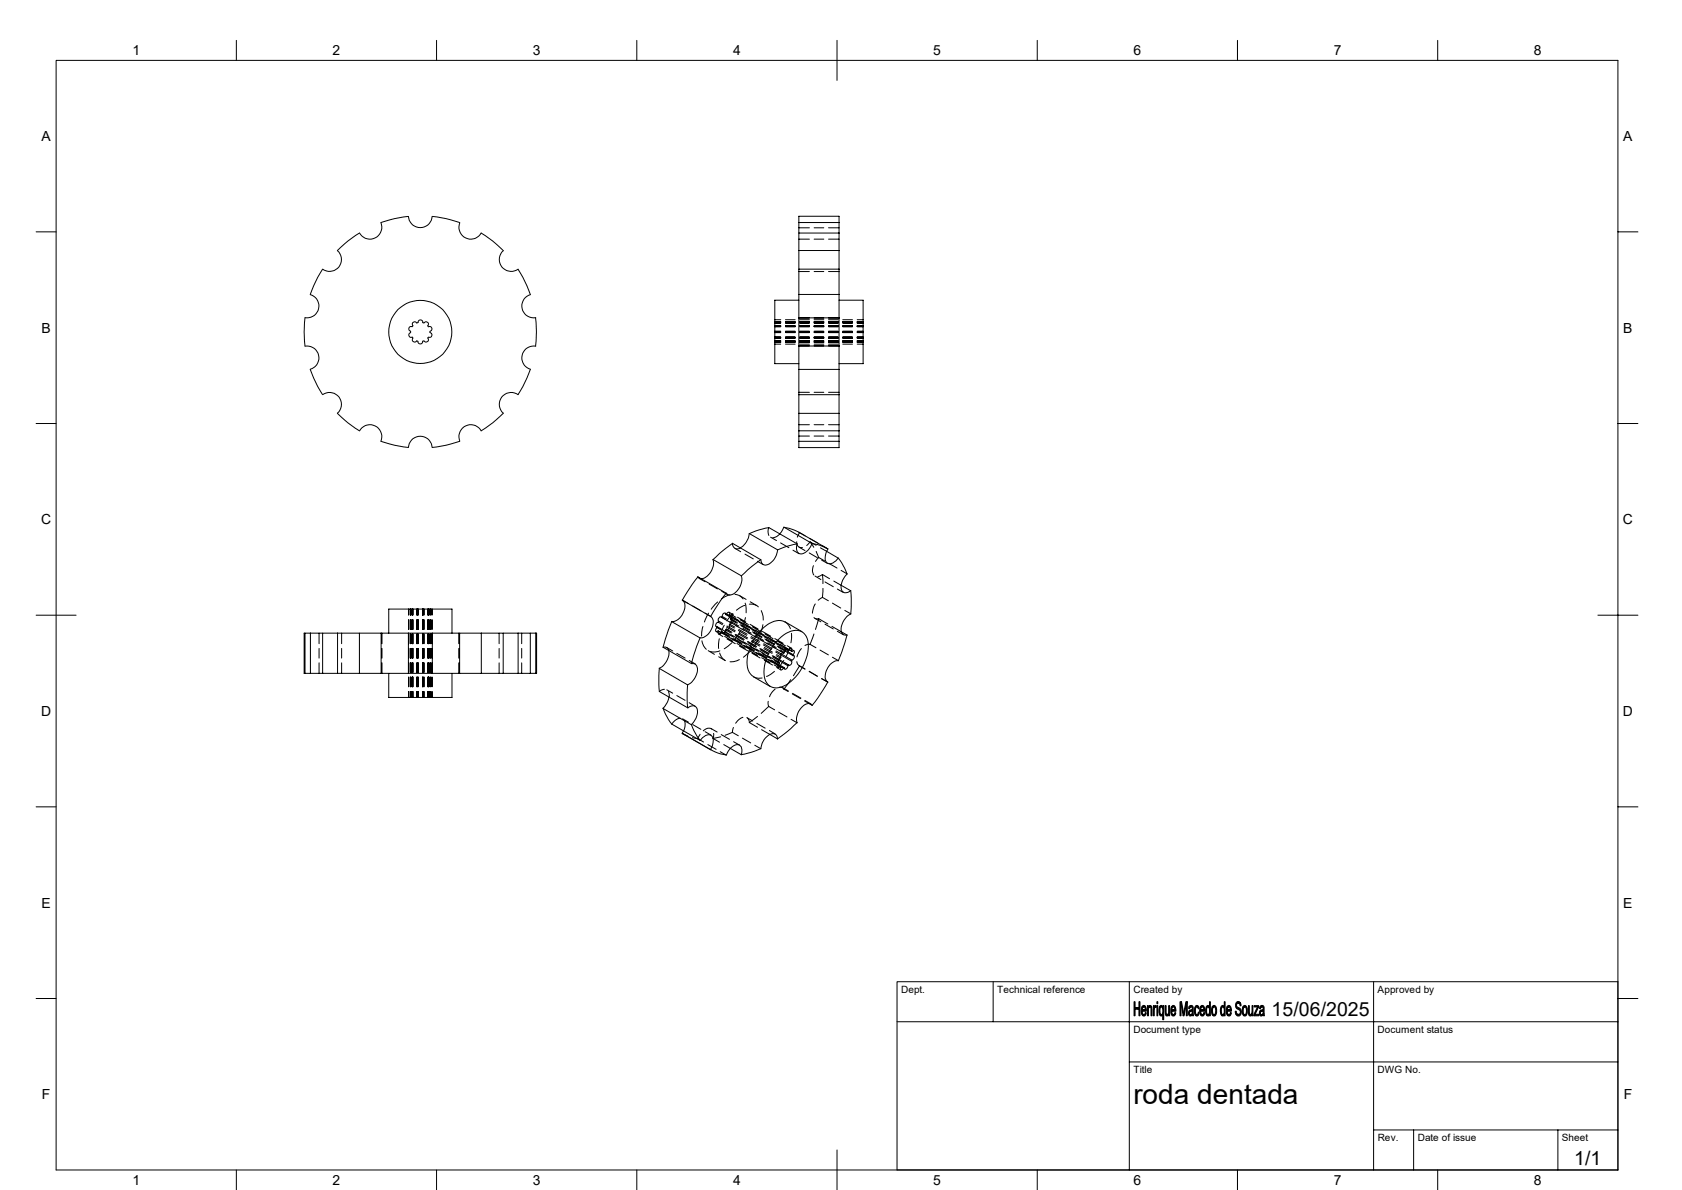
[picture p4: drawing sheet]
<svg xmlns="http://www.w3.org/2000/svg" width="420mm" height="297mm" viewBox="0 0 420 297" stroke-linecap="round" stroke-linejoin="round" font-family="sans-serif">
<defs><g id="words">
<text font-size="7" x="283" y="275.5">roda dentada</text>
<g font-size="4.9">
<text x="317.5" y="253.5">15/06/2025</text>
<text x="393.1" y="290.7">1/1</text>
</g>
<g font-size="3.5">
<text x="33.1" y="13.8">1</text>
<text x="83.1" y="13.8">2</text>
<text x="133" y="13.8">3</text>
<text x="183.1" y="13.8">4</text>
<text x="233" y="13.8">5</text>
<text x="283" y="13.8">6</text>
<text x="333" y="13.8">7</text>
<text x="383" y="13.8">8</text>
<text x="10.4" y="35.2">A</text>
<text x="405.3" y="35.2">A</text>
<text x="10.4" y="83.1">B</text>
<text x="405.3" y="83.1">B</text>
<text x="10.2" y="130.9">C</text>
<text x="405.2" y="130.9">C</text>
<text x="10.2" y="178.7">D</text>
<text x="405.2" y="178.7">D</text>
<text x="10.4" y="226.5">E</text>
<text x="405.3" y="226.5">E</text>
<text x="10.5" y="274.4">F</text>
<text x="405.4" y="274.4">F</text>
<text x="33.1" y="295.8">1</text>
<text x="83" y="295.8">2</text>
<text x="133" y="295.8">3</text>
<text x="183.1" y="295.8">4</text>
<text x="233" y="295.7">5</text>
<text x="283" y="295.8">6</text>
<text x="333" y="295.8">7</text>
<text x="383" y="295.8">8</text>
</g>
<g font-size="2.5">
<text x="225" y="247.8">Dept.</text>
<text x="249" y="247.8">Technical reference</text>
<text x="283" y="247.8">Created by</text>
<text x="344" y="247.8">Approved by</text>
<text x="283" y="257.9">Document type</text>
<text x="344" y="257.9">Document status</text>
<text x="283" y="267.8">Title</text>
<text x="344" y="267.8">DWG No.</text>
<text x="344" y="284.8">Rev.</text>
<text x="354" y="284.8">Date of issue</text>
<text x="390" y="284.8">Sheet</text>
</g>
</g></defs>
<g fill="none" stroke="#000" stroke-width=".25">
<path d="M14 15.1h390v276.9h-390zM59 10.1v5M109 10.1v5M159 10.1v5M209 10.1v10M259 10.1v5M309 10.1v5M359 10.1v5M9 57.9h5M101.9 54l-3.4 .6-3.4 1a2.99 2.99 0 0 1-1.5 3.8 2.99 2.99 0 0 1-3.9-1.2l-2.8 2-2.7 2.4a2.95 2.95 0 0 1 .4 4 2.95 2.95 0 0 1-4 .6M102 54a2.97 2.97 0 0 0 2.9 2.8 2.97 2.97 0 0 0 3-2.8l3.5 .6 3.4 .9M114.8 55.6a2.97 2.97 0 0 0 1.5 3.8 2.97 2.97 0 0 0 3.8-1.2l2.9 2 2.6 2.3a2.99 2.99 0 0 0-.3 4.1 2.99 2.99 0 0 0 4.1 .6"/>
<path d="M199.5 58.2v4.3M199.5 55.5v2.7h10M199.5 55.5v-1.5h10v1.5M199.5 55.5h10M199.5 56.9h2.6M199.5 59.7h2.6M203.3 56.9h2.4M203.3 59.7h2.4M206.9 56.9h2.6M206.9 59.7h2.6M209.5 58.2v4.3M209.5 55.5v2.7"/>
<path d="M404 57.9h5M76.2 79.3l-.3 3.5 .3 3.6M77.5 73.5a2.96 2.96 0 0 1 2 3.5 2.96 2.96 0 0 1-3.3 2.3M80.5 67.2l-1.2 2-1.8 4.3M129.4 67.2l1.2 2 1.8 4.3M132.5 73.5a2.96 2.96 0 0 0-2.1 3.5 2.96 2.96 0 0 0 3.4 2.3M133.7 79.3l.2 3.5-.2 3.6M193.5 79.8h1.4M196.1 79.8h2.4M199.5 74.9h-6v15.9h6M199.5 79.3v7.1M199.5 73.5v5.8h10"/>
<path d="M199.5 67.2v6.3M199.5 62.5v4.7h10M199.5 73.5h10M199.5 62.5h10M199.5 79.4h2.6M199.5 67.8h2.6M199.7 79.8h2.4M203.3 79.8h2.4M203.3 79.4h2.4M203.3 67.8h2.4M206.9 79.8h2.4M206.9 79.4h2.6"/>
<path d="M206.9 67.8h2.6M209.5 74.9h6v15.9h-6M209.5 79.3v7.1M209.5 73.5v5.8M209.5 67.2v6.3M209.5 62.5v4.7M210.4 79.8h2.5M214 79.8h1.5M76.2 86.4a2.96 2.96 0 0 1 3.3 2.3 2.96 2.96 0 0 1-2 3.5M77.5 92.2l1.8 4.3 1.2 2M80.6 98.5a2.95 2.95 0 0 1 4 .5 2.95 2.95 0 0 1-.4 4.1M102.5 83a.6 .6 0 0 0-.4 .8 .6 .6 0 0 0 .8 .4"/>
<path d="M102.9 84.1l.2 .3M103.1 81.3l-.2 .2a.6 .6 0 0 0-.8 .4 .6 .6 0 0 0 .4 .8v.3M103.1 84.4a.59 .59 0 0 0 .1 .8 .59 .59 0 0 0 .9-.1l.3 .1a.6 .6 0 0 0 .5 .7 .6 .6 0 0 0 .6-.7l.3-.1M105.8 80.6h-.1a.72 .72 0 0 0-1.1-.6 .55 .55 0 0 1-.4 .6 .55 .55 0 0 1-.6-.3l-.6 .4 .1 .6M105.9 80.6a.59 .59 0 0 1 .8-.2 .59 .59 0 0 1 .1 .9l.2 .3M107 81.5a.6 .6 0 0 1 .8 .4 .6 .6 0 0 1-.4 .8M107.4 82.7v.3a.6 .6 0 0 1 .4 .8 .6 .6 0 0 1-.8 .4l-.1 .1a.65 .65 0 0 1-.1 .9 .65 .65 0 0 1-.9-.1M129.4 98.5a2.95 2.95 0 0 0-4.1 .5 2.95 2.95 0 0 0 .4 4.1M132.4 92.2l-1.8 4.3-1.2 2M133.8 86.4a2.96 2.96 0 0 0-3.4 2.3 2.96 2.96 0 0 0 2.1 3.5M193.5 85.2h1.4M193.5 85.1h1.4"/>
<path d="M193.5 84.4h1.4M193.5 84.2h1.4M193.5 83h1.4M193.5 82.7h1.4M193.5 81.5h1.4M193.5 81.3h1.4M193.5 80.6h1.4M193.5 80.5h1.4M193.5 85.9h1.4M193.5 85.4h1.4M193.5 80.3h1.4M196.1 85.2h2.4"/>
<path d="M196.1 85.1h2.4M196.1 84.4h2.4M196.1 84.2h2.4M196.1 83h2.4M196.1 82.7h2.4M196.1 81.5h2.4M196.1 81.3h2.4M196.1 80.6h2.4M196.1 80.5h2.4M196.1 85.9h2.4M196.1 85.4h2.4M196.1 80.3h2.4"/>
<path d="M199.5 98.5v4.7h10M199.5 92.2v6.3M199.5 86.4v5.8h10M199.5 98.5h10M199.5 86.3l10 .1M199.5 97.9h2.6M199.7 85.2h2.4M199.7 85.1h2.4M199.7 84.4h2.4M199.7 84.2h2.4M199.7 83h2.4M199.7 82.7h2.4"/>
<path d="M199.7 81.5h2.4M199.7 81.3h2.4M199.7 80.6h2.4M199.7 80.5h2.4M199.7 85.9h2.4M199.7 85.4h2.4M199.7 80.3h2.4M203.3 85.2h2.4M203.3 85.1h2.4M203.3 84.4h2.4M203.3 84.2h2.4M203.3 83h2.4"/>
<path d="M203.3 82.7h2.4M203.3 81.5h2.4M203.3 81.3h2.4M203.3 80.6h2.4M203.3 80.5h2.4M203.3 85.9h2.4M203.3 85.4h2.4M203.3 80.3h2.4M203.3 97.9h2.4M206.9 85.2h2.4M206.9 85.1h2.4M206.9 84.4h2.4"/>
<path d="M206.9 84.2h2.4M206.9 83h2.4M206.9 82.7h2.4M206.9 81.5h2.4M206.9 81.3h2.4M206.9 80.6h2.4M206.9 80.5h2.4M206.9 85.9h2.4M206.9 85.4h2.4M206.9 80.3h2.4M206.9 97.9h2.6M209.5 98.5v4.7"/>
<path d="M209.5 92.2v6.3M209.5 86.4v5.8M210.4 85.2h2.5M210.4 85.1h2.5M210.4 84.4h2.5M210.4 84.2h2.5M210.4 83h2.5M210.4 82.7h2.5M210.4 81.5h2.5M210.4 81.3h2.5M210.4 80.6h2.5M210.4 80.5h2.5"/>
<path d="M210.4 85.9h2.5M210.4 85.4h2.5M210.4 80.3h2.5M214 85.2h1.5M214 85.1h1.5M214 84.4h1.5M214 84.2h1.5M214 83h1.5M214 82.7h1.5M214 81.5h1.5M214 81.3h1.5M214 80.6h1.5"/>
<path d="M214 80.5h1.5M214 85.9h1.5M214 85.4h1.5M214 80.3h1.5M9 105.7h5M84.2 103.2l2.7 2.3 2.9 2a2.97 2.97 0 0 1 3.9-1.2 2.97 2.97 0 0 1 1.4 3.8M95.1 110.2l3.4 .9 3.4 .6M114.8 110.2l-3.4 .9-3.5 .6a2.99 2.99 0 0 0-2.9-2.8 2.99 2.99 0 0 0-3 2.8M125.6 103.2l-2.6 2.3-2.9 2a2.97 2.97 0 0 0-3.8-1.2 2.97 2.97 0 0 0-1.5 3.8M199.5 110.2v1.5h10v-1.5M199.5 107.5v2.7h10M199.5 103.2v4.3"/>
<path d="M199.5 107.5h10M199.5 108.8h2.6M199.5 106h2.6M203.3 108.8h2.4M203.3 106h2.4M206.9 108.8h2.6M206.9 106h2.6M209.5 107.5v2.7M209.5 103.2v4.3M404 105.7h5M178 139.7a4 4 0 0 1-2.9 4.7M182.9 135.6l-2.5 1.9-2.3 2.2"/>
<path d="M183.5 136.9l1.5 .8M184.9 136.8a1.28 1.28 0 0 1-1.4 .1 1.28 1.28 0 0 1-.6-1.3l7 4.1-2.4 1.9-2.4 2.1-7-4M186 138.3l2.1 1.2M187.1 133.1a4.5 4.5 0 0 1-2.2 3.6M187.1 133.2l7.1 4 2.4-.9 2.4-.5M191.9 131.7l-2.3 .5-2.5 1M192 133.6l-.2-1 .1-.9 7.1 4M192.4 134.1l1.5 .8M194.1 137.2a4 4 0 0 1-3 3.9l-.3-.1a1.14 1.14 0 0 1-.8-1.3M194.7 133.3l-.7 .6-1 .3M194.9 135.5l2.1 1.2M195.7 131.6l-1 1.6"/>
<path d="M195.7 131.6l1.4 .3 1.8 .6 7.8 4.5-1.8-.9-2.1-.4zM198 137.3l1.5 .9M198.9 135.2v.2a1.18 1.18 0 0 0 1.5 1.3M199.5 132.8l.1 .1M199.5 136.6l1.5 .8M199.6 132.9l-.5 1.2M199.6 132.9l1.5 .9M202.1 138l2 1.2M202.3 135.3l-.9 .8M202.3 135.3l.9 1.3M202.3 135.3l1.5 .8M202.8 135.6a3.4 3.4 0 0 1-3.1 2.6 1.83 1.83 0 0 1-.6-2.5"/>
<path d="M203.8 137.6l.6 1.5M204.4 139.1l-.8 1M204.4 139.1l1.5 .9M204.9 136.7l4.4 2.6 .9 1.2 1.3 2.8M205.1 139.8l1.5 .8M206.8 137a2.64 2.64 0 0 0-.1 3.6 2.4 2.4 0 0 0 2.6-1.3M9 153.5h10M76.2 158h-.3v10.1h.3M77.5 158h-1.3v10.1M77.5 158h3.1M77.5 158v10.1M79.7 158v2.7"/>
<path d="M84.3 158h-3.7v10.1M84.3 158h5.4M84.3 158v10.1M85.3 158v2.7M95.2 158h-5.5v10.1M95.2 158h6.8M95.2 158v10.1M95.4 158v2.7M97.1 158v-6h15.8v6M102 158h5.9M102 158v10.1M102.1 152v1.5"/>
<path d="M102.1 154.7v2.4M102.1 158.3v2.4M102.5 152v1.5M102.5 154.7v2.4M102.5 158.3v2.4M102.9 152v1.5M102.9 154.7v2.4M102.9 158.3v2.4M103.1 152v1.5M103.1 154.7v2.4M103.1 158.3v2.4M104.1 152v1.5"/>
<path d="M104.1 154.7v2.4M104.1 158.3v2.4M104.4 152v1.5M104.4 154.7v2.4M104.4 158.3v2.4M105.6 152v1.5M105.6 154.7v2.4M105.6 158.3v2.4M105.8 152v1.5M105.8 154.7v2.4M105.8 158.3v2.4M105.9 152v1.5"/>
<path d="M105.9 154.7v2.4M105.9 158.3v2.4M106.8 152v1.5M106.8 154.7v2.4M106.8 158.3v2.4M107 152v1.5M107 154.7v2.4M107 158.3v2.4M107.4 152v1.5M107.4 154.7v2.4M107.4 158.3v2.4M107.9 152v1.5"/>
<path d="M107.9 154.7v2.4M107.9 158.3v2.4M107.9 158h6.9M107.9 158v10.1M114.6 158v2.7M120.2 158h-5.4v10.1M120.2 158h5.4M120.2 158v10.1M124.6 158v2.7M129.4 158h-3.8v10.1M129.4 158h3M129.4 158v10.1"/>
<path d="M130.3 158v2.7M133.8 158h-1.4v10.1M133.8 158h.2v10.1h-.2M133.8 158v10.1M167.7 155.2l-2.1 6.3M167.7 155.2l7.1 4-2.2 6.4-7-4.1M170.5 149.9l-.2-.1 7.2 4.1M170.5 149.9a2.94 2.94 0 0 1-.2 3.7 2.88 2.88 0 0 1-2.6 1.5M173 151.3l2 1.1M174.2 144l-1.4 1.8-2.4 4M174.6 144.4l1.5 .8M175.1 144.5l-.9-.5 7.1 4"/>
<path d="M175.3 159.9a3.5 3.5 0 0 0 1.1 2.2M175.5 156.4l-.3 2.4M176.9 153l-1 2.2M177.1 145.8l2.1 1.2M177.4 153.9a2.64 2.64 0 0 1 0 3.6 2.99 2.99 0 0 1-2.6 1.7M178.8 157.6l1.1 .6M178.8 156.4l1.1 .6M179 156.6l-.3 .9 .3 .1 .3-.2M179 156.6v-.2l2.5 1.4M179 156.6l1.1 .7M179.2 150.2l-1.6 1.9M179.3 155.3a.66 .66 0 0 0-.5 .4 .66 .66 0 0 0 .1 .7h.1"/>
<path d="M179.3 155.3l.2-.3 1 .7M179.3 155.3l1.1 .6M179.4 157.6a.39 .39 0 0 0 0 .6 .39 .39 0 0 0 .6-.3l.1-.2M179.4 157.6l-.1-.2 2.4 1.4M179.4 157.6l1.1 .6M179.5 158.2l1 .7M179.6 159.4l-.1 2.4M180 154l1.1 .6M180.1 154.1a.64 .64 0 0 0-.6 .2 .64 .64 0 0 0 0 .7M180.1 154.1l.2-.2 1.1 .6M180.1 154.1l2.6 1.4M180.2 147.6l1.5 .8"/>
<path d="M180.3 157.7l1.9 1.1M180.3 157.7h-.2l2 1.2M180.4 158l1.1 .7M180.8 156l-.9 2.2M180.9 158.8l2.1 1.2M180.9 157.6l2.1 1.2M181.1 153l1 .6M181.1 157.9l2.1 1.1M181.2 157.2a.59 .59 0 0 1-.2 .6 .59 .59 0 0 1-.7 .1v-.2M181.2 153.4v-.2a.56 .56 0 0 0-.7 0 .56 .56 0 0 0-.2 .7M181.2 153.4l.2-.1 1.1 .7M181.2 157.2l1.4 .8"/>
<path d="M181.2 153.4l2.4 1.3M181.3 148.1l-1.4 1.8-2.4 3.9M181.4 157l-.2 .2M181.4 157l1.4 .8M181.4 153.3v-.1a.4 .4 0 0 1 .6-.4 .4 .4 0 0 1 .1 .7M181.4 156.5l2.1 1.2M181.4 157.1l1.1 .6M181.5 158.8l2.1 1.2M181.5 159.5l2.1 1.2M181.5 156.3l2.1 1.1M182.1 153.5l2.3 1.4M182.1 152.8l1 .7"/>
<path d="M182.1 156a.65 .65 0 0 1 0 .8 .65 .65 0 0 1-.7 .2M182.2 155.2l8.2 4.7M182.2 153.6l.4-.2 .2 .2-.3 .8M182.2 155.8l-.1 .2 1.2 .8M182.2 155.8l1.3 .7M182.3 148.5l-2.2 1M182.4 155.1l2.1 1.2M182.5 154.4v.3l1.6 .9M182.5 154.4l1.6 1M182.5 154.7a.58 .58 0 0 1 .3 .6 .58 .58 0 0 1-.6 .5M182.5 158.4l2.1 1.2M182.5 159.3l2.1 1.1"/>
<path d="M182.7 159.4l2 1.2M182.7 153.5l1.1 .6M182.7 154.7l1.1 .6M183 153.1l-1.5 1.9M183.1 159.5l2.1 1.2M183.2 154.2l2 1.2M183.2 159.4l2.1 1.2M183.5 154.6l2 1.1M183.5 148.3a2.55 2.55 0 0 1 2 1.2M183.6 158.3l2 1.2M183.6 158.6l2.1 1.2M183.8 158.4l2 1.2"/>
<path d="M184 159.4l2.1 1.2M184.2 154.1l2 1.1M184.2 159.6l2.1 1.2M184.4 157.4l2 1.2M184.5 157.1l2.1 1.2M184.5 158.3l2.1 1.2M184.6 155.3l2 1.2M184.6 158l2.1 1.2M184.7 148.7l1.6 .9M184.8 154.7l2.1 1.2M184.8 155.9l2.1 1.2M184.9 157.5l-1.4 2"/>
<path d="M185.1 156.2l2.1 1.2M185.1 143.7a3.9 3.9 0 0 1-3.1 4.8l-.6-.5M185.1 156l2.1 1.2M185.4 155.4l2.1 1.2M185.5 155.5l2 1.2M185.5 156.8l2.1 1.2M186 151.1l-1.2 .5-.9 .7M186.1 150.5l.2 2.5M186.1 154.1l-.7 2.3M186.3 156l2 1.2M186.6 156.3l2 1.2M187.1 150.8a2.75 2.75 0 0 1 2.3 .7"/>
<path d="M187.3 155.8l2 1.2M187.3 150.2l1.6 .9M187.5 159.2l2 1.2M187.6 158.9l2.1 1.2M187.7 157.1l2 1.2M187.7 159.8l2.1 1.2M187.9 156.5l2 1.1M187.9 157.7l2 1.2M188.2 158l2 1.2M188.2 157.8l2.1 1.2M188.5 157.2l2.1 1.2M188.6 157.3l2 1.2"/>
<path d="M188.6 158.6l2.1 1.3M189.1 140.1l1.5 .8M189.4 157.8l2 1.2M189.4 159.4l-1.2 2.1M189.7 158.1l2 1.2M189.9 159.7l2 1.2M190.1 152.4l.4 1.4 .1 1M190.4 157.6l2 1.2M190.5 155.9l-.6 2.4M190.8 158.9l2.1 1.2M191 158.2l2 1.2M191 159.5l2 1.2"/>
<path d="M191.3 159.8l2 1.2M191.3 159.6l2.1 1.1M191.6 159l2.1 1.2M191.7 159.1l2 1.2M192.4 159.6l2.1 1.2M192.8 159.9l2.1 1.2M193.5 159.4l2 1.2M196 155.2a4.6 4.6 0 0 0-5.2 1.3 11.8 11.8 0 0 0-4.2 10.1l.5 1.2 1 1.1M197.4 156.9a3.1 3.1 0 0 0-1.4-1.7l4.2 2.4M197.6 158.1l-.1 2.3M203.1 141.2l-.2 1.3 .3 1M203.2 158.2l-.9 2.6"/>
<path d="M203.2 154.1l.5 .3h.7M203.5 143.8l1.5 .9M203.5 154.3l1.5 .9M203.6 150.7l-.4 .6-.3 1.7M204.4 154.4l-.8 2.7M204.4 154.4l2.3 1.3M205.4 143.4l-1.2 .5M205.4 143.4l.1 2.3M205.4 149.1l-1.1 .7M205.4 143.4l1.7 1M205.4 149.1l1.4 .8M205.5 146.9l-.1 2.2"/>
<path d="M206 145.2l2.1 1.2M206 155.8l2.1 1.2M206.9 140.6l2.1 1.2M207.7 156.3l3.8 2.2M207.9 150.5l2 1.3M208.2 145l4.2 2.4M209.1 147l1.5 .9M209.1 157.6l1.5 .8M210 142.4l1.5 .8M211.5 158.5l-2.2 6.4-1.4-.9M211.5 143.3a3.9 3.9 0 0 0-1.2 4.3l.8 .4 .7-.2 .6-.4M212.4 147.5l.2 1.8-.2 3.9-1.5-.8"/>
<path d="M212.5 153.2a4.2 4.2 0 0 0-2.3 4.8l.4 .4 .9 .1M399 153.5h10M76.2 168.1h1.3M77.5 168.1h3.1M79.7 161.8v2.5M79.7 165.4v2.7M80.6 168.1h3.7M84.3 168.1h5.4M85.3 161.8v2.5M85.3 165.4v2.7M89.7 168.1h5.5M95.2 168.1h6.8"/>
<path d="M95.4 161.8v2.5M95.4 165.4v2.7M97.1 168.1v6h15.8v-6M102 168.1h5.9M102.1 161.8v2.5M102.1 165.4v2.4M102.1 169v2.4M102.1 172.6v1.5M102.5 161.8v2.5M102.5 165.4v2.4M102.5 169v2.4M102.5 172.6v1.5"/>
<path d="M102.9 161.8v2.5M102.9 165.4v2.4M102.9 169v2.4M102.9 172.6v1.5M103.1 161.8v2.5M103.1 165.4v2.4M103.1 169v2.4M103.1 172.6v1.5M104.1 161.8v2.5M104.1 165.4v2.4M104.1 169v2.4M104.1 172.6v1.5"/>
<path d="M104.4 161.8v2.5M104.4 165.4v2.4M104.4 169v2.4M104.4 172.6v1.5M105.6 161.8v2.5M105.6 165.4v2.4M105.6 169v2.4M105.6 172.6v1.5M105.8 161.8v2.5M105.8 165.4v2.4M105.8 169v2.4M105.8 172.6v1.5"/>
<path d="M105.9 161.8v2.5M105.9 165.4v2.4M105.9 169v2.4M105.9 172.6v1.5M106.8 161.8v2.5M106.8 165.4v2.4M106.8 169v2.4M106.8 172.6v1.5M107 161.8v2.5M107 165.4v2.4M107 169v2.4M107 172.6v1.5"/>
<path d="M107.4 161.8v2.5M107.4 165.4v2.4M107.4 169v2.4M107.4 172.6v1.5M107.9 161.8v2.5M107.9 165.4v2.4M107.9 169v2.4M107.9 172.6v1.5M107.9 168.1h6.9M114.6 161.8v2.5M114.6 165.4v2.7M114.8 168.1h5.4"/>
<path d="M120.2 168.1h5.4M124.6 161.8v2.5M124.6 165.4v2.7M125.6 168.1h3.8M129.4 168.1h3M130.3 161.8v2.5M130.3 165.4v2.7M132.4 168.1h1.4M165.6 161.5l.9 .1 .5 .8M165.6 176.8l7 4.1M165.9 172l-1.3 .6 7.1 4.1M166.5 172.2l1.5 .8"/>
<path d="M166.5 161.6l1.5 .9M166.9 172.6l.2 1.4M167 162.4a4.3 4.3 0 0 1-2.4 4.4M167 174a5.1 5.1 0 0 1-1.4 2.8l1.3 2.7 .8 1.2M169 173.6l2.1 1.2M169 163.1l2.1 1.2M169.9 179.3l-1.1 .3-1.1 1.1M170.4 179.4l1.5 .9M170.9 179.8a3.3 3.3 0 0 1-.6 3.2M171.7 170.9l-7.1-4.1-.1 2 .1 3.8M171.7 170.9l-.1 2 .1 3.7M171.7 176.7a1.36 1.36 0 0 1 1.8-.5 1.36 1.36 0 0 1 .7 1.7l-.4 1.4-1.2 1.5 .6 1.5 1.6 2.5-7.1-4.1"/>
<path d="M172.1 175.4l1.5 .9M172.1 164.8l1.5 .9M172.7 165.7a1.39 1.39 0 0 1 1.3 .5 1.39 1.39 0 0 1 .1 1.5 4.6 4.6 0 0 1-2.4 3.2M176.8 162.4l1.6 .9M179.5 163.9l1.6 .9M179.7 163a3.1 3.1 0 0 0 1.4 1.9M179.7 162.4a3.4 3.4 0 0 1-2.3 .2M182.7 160.4l-1.9 1.5M184 160.6l2.1 1.2M184.6 164.6l-1.4 .5-.9 .1M184.6 160.6l2.1 1.2M184.6 161.2l2.1 1.2"/>
<path d="M185.5 179l-.9 .5-.9 1M185.6 160.2l2.1 1.2M185.6 161l2.1 1.2M185.8 161.2l2 1.1M186.2 161.2l2.1 1.2M186.4 161.2l2 1.1M186.5 179.1l1.5 .9M186.6 160.1l2.3 1.3M186.6 179.2l.5 1.1M186.7 160.4l2.1 1.2M187.1 162.4l2.1 1.2M187.1 161.2l2.1 1.1"/>
<path d="M187.3 161.4l2.1 1.2M187.4 162.4l-1.8 1.6M187.6 160.1l2.1 1.1M187.7 162.3l2.1 1.2M187.7 163l2.1 1.2M188.7 162l2.1 1.2M188.7 162.8l2.1 1.2M188.8 162.9l2.1 1.2M189.1 178.8l-2 1.5M189.3 163l2 1.2M189.4 162.9l2.1 1.2M189.7 161.9l2.1 1.2"/>
<path d="M189.8 162.2l2.1 1.2M190 162l2 1.2M190.2 164.2l2.1 1.2M190.2 162.9l2.1 1.2M190.3 169.2a2.89 2.89 0 0 1-2.2-.3l4.3 2.5M190.4 163.2l2.1 1.2M190.6 161l2 1.1M190.7 160.7l2 1.2M190.7 161.9l2.1 1.2M190.8 164.1l2.1 1.2M190.8 164.8l2.1 1.2M190.8 161.6l2.1 1.2"/>
<path d="M191.4 160.5l2.1 1.2M191.7 160.4l2.1 1.2M191.8 163.7l2.8 1.7v.2M191.8 175l.1 1.3M191.9 164.6l2 1.2M191.9 164.7l3.1 1.8-.1 .5 .1 .2 .7-.5M191.9 176.3l-1.8 1.8M191.9 176.3l1.5 .9M192.4 164.8l3.3 1.9M192.5 164.7l3.4 2M192.8 163.7l2.1 1.1M192.9 164l3.8 2.2"/>
<path d="M193 161.5l2.7 1.6a.61 .61 0 0 0-.7 .2 .61 .61 0 0 0 0 .7M193.1 163.7l3.9 2.4M193.3 165.9l1.1 .7M193.3 164.7l1.1 .7M193.4 167.6l-.9 .7-1.1 .5M193.5 165l1.1 .6M193.5 172l-.9 1-.4 .9M193.7 162.7l3.9 2.3M193.8 162.5l3.9 2.3M193.8 163.7l1.1 .6M193.9 160.7l2.9 1.6M193.9 160.1a6.2 6.2 0 0 1 5.9-2.6 3.6 3.6 0 0 1 2 3.8 11.8 11.8 0 0 1-6.7 10.2 3.1 3.1 0 0 1-4.3-3.1 11.8 11.8 0 0 1 3.1-8.3z"/>
<path d="M193.9 165.9l1.1 .6M193.9 166.6l1.1 .6M193.9 163.4l1.1 .6M194.1 161.2l2 1.2M194.1 160l2 1.2M194.4 161.5l3.6 2.2M194.4 161.3l3.6 2.1v.3M194.4 177.8l2.1 1.1M194.6 162.3l1 .6M194.6 171.5a1.05 1.05 0 0 1 1.1 .5M194.6 165.6a.48 .48 0 0 0-.4 .5 .48 .48 0 0 0 .4 .4l.3-.1M194.7 160.8l3.1 1.8"/>
<path d="M194.9 164.3a.68 .68 0 0 0-.4 1.1l.1-.1M194.9 166.4l1.1 .6M195 164l-.1 .3M195.4 171.6l1.5 .9M195.5 161.4l1.1 .6M195.7 164.8l-1.4 2M195.7 172l1.1 .6M195.9 161.7l1 .6h-.2v-.1a.54 .54 0 0 0-.7 0 .54 .54 0 0 0-.1 .6l-1.1-.6M195.9 166.7h-.2M195.9 162.9l-.2 .1M196.6 161.2l1 .6M196.7 166.2a.56 .56 0 0 1-.2 .6 .56 .56 0 0 1-.6 0v-.1"/>
<path d="M196.9 166l-.2 .2M196.9 162.3l.7-.5 .1 .2-.1 .5M197 162.1l.7 .4M197.2 161.6l-.9 2.2M197.2 161.8l1 .6M197.2 163l1 .7M197.4 169.6l-1.7 2.4M197.5 179.5l1.5 .9-2.4 2.1-2.4 1.9M197.6 165a.61 .61 0 0 1 0 .7 .61 .61 0 0 1-.7 .2M197.6 162.5l.1 .1M197.7 164.8l-.1 .2M197.8 162.6l.2-.2a.48 .48 0 0 1 .4 .5 .48 .48 0 0 1-.4 .5"/>
<path d="M197.8 173.2l2.1 1.2M197.9 173.1l2.1 1.1M198 163.7a.47 .47 0 0 1 .4 .4 .47 .47 0 0 1-.4 .5l-.2 .1M199 165.1l.1 .6 .5 .5M199.5 166.2l1.5 .8-1.4-.8M199.6 166.2l-1.5 2.5M200.1 161.9l-.7 1-.4 1.1M201 174.8l1.5 .9M202.1 167.6l2 1.2-2-1.2M202.3 160.8l-1.3 .3M202.3 160.8l1.5 .9M202.8 176.1a1.5 1.5 0 0 0-2.4 .2 4.1 4.1 0 0 0-1.3 4.1"/>
<path d="M204.8 162.3l2 1.1M206.6 170.2l-1.5-.8 1.6 .9-2.5 3.9-1.4 1.8-1.9-1M209.3 164.9a3.7 3.7 0 0 0-3.3 3.9l.3 1 .4 .4M170.3 183l7.3 4.2M170.4 183l1.3 .7M172.9 184.1l1.3 .3M173 180.8l2 1.2M174.2 184.4l1.5 .8M174.8 183.3l-.6 1.1M174.8 184.8a2.19 2.19 0 0 1 2.9-1.2 2.91 2.91 0 0 1-.3 3.5M176.1 182.6l1.4 .9M176.7 185.8l2.1 1.2"/>
<path d="M177.5 187.1l1.8 .9 2 .4M177.6 181.9l1.5 .8M177.8 182l-.1-.1a1.73 1.73 0 0 0-2.1 .5M178.1 184.3l1.6 1M178.2 183l-.1 1.3M179.8 187.6l1.6 .9a3.4 3.4 0 0 1 3-2.6 1.83 1.83 0 0 1 .7 2.5M180 183.9l-1.9 .4M180.1 183.3l2.1 1.2M180.7 185.8l4.4 2.6M182.9 182.8l-1.8 .7M182.9 182.8l1.5 .8M183.1 181.6l-.2 1.2"/>
<path d="M183.2 185.1l1.5 .9M185.4 184.2l2.1 1.2M187.1 180.3l2 1.2M188.5 186l1.4 .9-2.4 .9-2.4 .5M189 180.6l2.1 1.1M190.2 182.1l4 2.3M192.1 182.3l1.4 .9M194.1 184.4a1.32 1.32 0 0 0-.9-1.3 1.32 1.32 0 0 0-1.5 .5 4.6 4.6 0 0 0-1.7 3.3M9 201.4h5M404 201.4h5M9 249.2h5M224 255h180"/>
<path d="M248 245v10M282 245v47M343 245v47M404 245h-180v47M404 249.2h5M282 265h122M59 292v5M109 292v5M159 292v5M209 287v10M259 292v5M309 292v5"/>
<path d="M343 282h61M353 282v10M359 292v5M389 282v10"/>
<circle cx="104.9" cy="82.8" r="7.9"/>
</g>
<g fill="#000" stroke="#000" stroke-width=".25">
<path d="M283.2 250h.2v1.5l1 .4h-1v1.6h-.2z" fill-rule="evenodd"/>
<path d="M284.4 250h.2v3.5h-.2v-1.6l-1-.4h1z" fill-rule="evenodd"/>
<path d="M285.1 251.3h.5l-.3 .2-.1 .5 1 .1v.3h-1l.1 .6 .3 .2h-.4l-.2-.2-.1-.8z" fill-rule="evenodd"/>
<path d="M285.2 251.1a.63 .63 0 0 1 .8 0 .63 .63 0 0 1 .2 .7v.3l-1-.1h.8l-.1-.5-.7-.2z" fill-rule="evenodd"/>
<path d="M285.2 253.2h.6l.2-.5 .2 .1a.58 .58 0 0 1-.3 .7 .58 .58 0 0 1-.7-.2z" fill-rule="evenodd"/>
<path d="M286.5 251h.2v.4h.3l-.2 .4v1.7h-.3z" fill-rule="evenodd"/>
<path d="M286.8 251.3h.3z" fill-rule="evenodd"/>
<path d="M286.9 251a.64 .64 0 0 1 .7 .2 .64 .64 0 0 1 .1 .7v1.6h-.3v-1.8l-.2-.4h-.4z" fill-rule="evenodd"/>
<path d="M288 251h.2v.4h.3l-.3 .3v1.8h-.2z" fill-rule="evenodd"/>
<path d="M288.3 251l.5 .1-.1 .4-.5-.1z" fill-rule="evenodd"/>
<path d="M288.9 251h.2v2.5h-.2z" fill-rule="evenodd"/>
<path d="M288.9 250h.2v.5h-.2z" fill-rule="evenodd"/>
<path d="M289.6 253.2l.7 .1a.39 .39 0 0 1-.4 .3 .39 .39 0 0 1-.3-.4z" fill-rule="evenodd"/>
<path d="M289.5 251.3h.5l-.3 .3-.1 .6 .1 .7 .3 .3h-.4l-.2-.5z" fill-rule="evenodd"/>
<path d="M289.6 251.1a.41 .41 0 0 1 .5-.1 .41 .41 0 0 1 .3 .3l-.8-.1z" fill-rule="evenodd"/>
<path d="M290.4 251h.2v3.5h-.3v-1.2l-.7-.1h.4a1.56 1.56 0 0 0 .1-1.9h.3z" fill-rule="evenodd"/>
<path d="M290.9 251h.3v2l.2 .2h.4a.5 .5 0 0 1-.7 .3 .5 .5 0 0 1-.1-.8z" fill-rule="evenodd"/>
<path d="M291.5 253.2h.3z" fill-rule="evenodd"/>
<path d="M291.8 251h.3v2.5h-.3v-.3l-.2-.1 .2-.3z" fill-rule="evenodd"/>
<path d="M292.5 251.3h.5l-.2 .1-.2 .6 1 .1v.3h-1l.1 .6 .3 .2h-.5l-.1-.2v-1.2z" fill-rule="evenodd"/>
<path d="M292.6 251.2a.54 .54 0 0 1 .7-.2 .54 .54 0 0 1 .2 .7l.1 .4-1-.1h.8l-.2-.5-.1-.2h-.6z" fill-rule="evenodd"/>
<path d="M292.5 253.2h.7l.2-.5 .2 .1a.58 .58 0 0 1-.3 .7 .58 .58 0 0 1-.8-.3z" fill-rule="evenodd"/>
<path d="M294.6 250h.4l-.1 3.5h-.3z" fill-rule="evenodd"/>
<path d="M295 250l.6 2.9-.2 .6-.5-2.9z" fill-rule="evenodd"/>
<path d="M296.1 250h.4l-.8 3.5h-.3z" fill-rule="evenodd"/>
<path d="M296.5 250v3.5h-.3v-2.9z" fill-rule="evenodd"/>
<path d="M296.9 251.3h.5l-.3 .2-.1 .3-.2-.1z" fill-rule="evenodd"/>
<path d="M296.9 252.3h.8a.5 .5 0 0 0-.6 .3 .5 .5 0 0 0 .2 .6l.4 .1a.53 .53 0 0 1-.7 .2 .53 .53 0 0 1-.2-.7z" fill-rule="evenodd"/>
<path d="M297.1 251.1v-.1a.64 .64 0 0 1 .7 .2 .64 .64 0 0 1 .1 .7l.1 1.6h-.2l-.1-.3h-.3l.3-.3v-.6l-.7-.1 .1-.1a.46 .46 0 0 0 .6-.2 .46 .46 0 0 0-.2-.6h-.6z" fill-rule="evenodd"/>
<path d="M297.3 253.2h.4z" fill-rule="evenodd"/>
<path d="M298.6 251a.44 .44 0 0 1 .7 .3h-.4a1.43 1.43 0 0 0 0 1.9h-.5l-.2-.6 .1-1.1z" fill-rule="evenodd"/>
<path d="M298.4 253.2h.6l.2-.6h.2a.61 .61 0 0 1-.1 .8 .61 .61 0 0 1-.7 0z" fill-rule="evenodd"/>
<path d="M298.9 251.3h.4l.1 .5h-.2z" fill-rule="evenodd"/>
<path d="M299.7 251.3h.5l-.3 .2-.1 .5 1 .1v.3h-1l.1 .6 .3 .2h-.4l-.2-.2v-.9z" fill-rule="evenodd"/>
<path d="M299.8 251.2a.58 .58 0 0 1 .7-.1 .58 .58 0 0 1 .3 .7v.3l-1-.1h.8l-.1-.5-.7-.2z" fill-rule="evenodd"/>
<path d="M299.8 253.2h.5l.3-.5 .2 .1a.58 .58 0 0 1-.2 .7 .58 .58 0 0 1-.8-.2z" fill-rule="evenodd"/>
<path d="M301.3 251.1a.4 .4 0 0 1 .4-.1 .4 .4 0 0 1 .3 .3h-.4a1.5 1.5 0 0 0 .1 1.9h-.5l-.1-.3-.1-.9z" fill-rule="evenodd"/>
<path d="M301.2 253.2h.8a.41 .41 0 0 1-.4 .4 .41 .41 0 0 1-.4-.4z" fill-rule="evenodd"/>
<path d="M302 250h.2v3.5h-.2v-.3h-.2l.2-.5v-.8l-.4-.6h.4z" fill-rule="evenodd"/>
<path d="M302.7 251.3h.4a1.42 1.42 0 0 0 0 1.9h-.4l-.1-.3-.1-1.1z" fill-rule="evenodd"/>
<path d="M302.8 251.2a.58 .58 0 0 1 .7-.1 .58 .58 0 0 1 .2 .7v1.1a.56 .56 0 0 1-.3 .7 .56 .56 0 0 1-.7-.4h.6l.3-.8-.2-.9-.2-.2h-.5z" fill-rule="evenodd"/>
<path d="M305 251.1l.4-.1 .3 .3h-.4a1.5 1.5 0 0 0 .1 1.9h-.5l-.1-.3-.1-.9z" fill-rule="evenodd"/>
<path d="M304.9 253.2h.8a.41 .41 0 0 1-.4 .4 .41 .41 0 0 1-.4-.4z" fill-rule="evenodd"/>
<path d="M305.7 250h.2v3.5h-.2v-.3h-.3l.3-.8a.87 .87 0 0 0-.4-1.1h.4z" fill-rule="evenodd"/>
<path d="M306.4 251.3h.4l-.3 .2v.5l1 .1v.3h-1v.5l.4 .3h-.5l-.2-.3z" fill-rule="evenodd"/>
<path d="M306.5 251.2a.58 .58 0 0 1 .7-.1 .58 .58 0 0 1 .2 .7l.1 .3-1-.1h.7l-.1-.5-.2-.2h-.5z" fill-rule="evenodd"/>
<path d="M306.4 253.2h.5l.3-.5 .3 .1a.6 .6 0 0 1-.3 .7 .6 .6 0 0 1-.8-.2z" fill-rule="evenodd"/>
<path d="M308.4 252.4h.3a.69 .69 0 0 0 .5 .8h-.6z" fill-rule="evenodd"/>
<path d="M308.8 250.1l.1-.1a.6 .6 0 0 1 .9 .4h-.6a.64 .64 0 0 0-.4 .8 .64 .64 0 0 0 .7 .4l.4 .5v.7a.69 .69 0 0 1-.5 .8 .69 .69 0 0 1-.8-.4h.6a.73 .73 0 0 0 .5-.8 .73 .73 0 0 0-.8-.6 1.23 1.23 0 0 1-.1-1.7z" fill-rule="evenodd"/>
<path d="M309.2 250.4h.6l.1 .6h-.2l-.2-.4z" fill-rule="evenodd"/>
<path d="M310.3 251.3h.5a1.42 1.42 0 0 0 0 1.9h-.5l-.1-.3z" fill-rule="evenodd"/>
<path d="M310.4 251.2a.65 .65 0 0 1 .8-.1 .65 .65 0 0 1 .2 .8v.7a.64 .64 0 0 1-.1 .8 .64 .64 0 0 1-.8 0l-.2-.2h.5a1.33 1.33 0 0 0 0-1.9h-.5z" fill-rule="evenodd"/>
<path d="M311.7 251h.3v2.1l.6 .1a.48 .48 0 0 1-.7 .3 .48 .48 0 0 1-.2-.7z" fill-rule="evenodd"/>
<path d="M312.3 253.2h.3z" fill-rule="evenodd"/>
<path d="M312.6 251h.2v2.5h-.2v-.3l-.1-.1z" fill-rule="evenodd"/>
<path d="M314 251.3h.3l-1.2 2.2v-.3z" fill-rule="evenodd"/>
<path d="M313.1 251h1.2v.3h-1.2z" fill-rule="evenodd"/>
<path d="M313.4 253.2h.9v.3h-1.2z" fill-rule="evenodd"/>
<path d="M314.6 251.3h.5l-.3 .1-.1 .4-.2-.1z" fill-rule="evenodd"/>
<path d="M314.6 252.3h.8h-.1a.47 .47 0 0 0-.6 .4 .47 .47 0 0 0 .3 .5l.4 .1a.53 .53 0 0 1-.7 .2 .53 .53 0 0 1-.2-.7z" fill-rule="evenodd"/>
<path d="M315 253.2h.4z" fill-rule="evenodd"/>
<path d="M314.7 251.1l.2-.1a.62 .62 0 0 1 .7 .2 .62 .62 0 0 1 0 .7l.1 1.6h-.2l-.1-.3h-.3l.3-.3v-.6l-.7-.1 .1-.1a.46 .46 0 0 0 .6-.2 .46 .46 0 0 0-.3-.6h-.5z" fill-rule="evenodd"/>
</g>
<use href="#words"/>
</svg>
